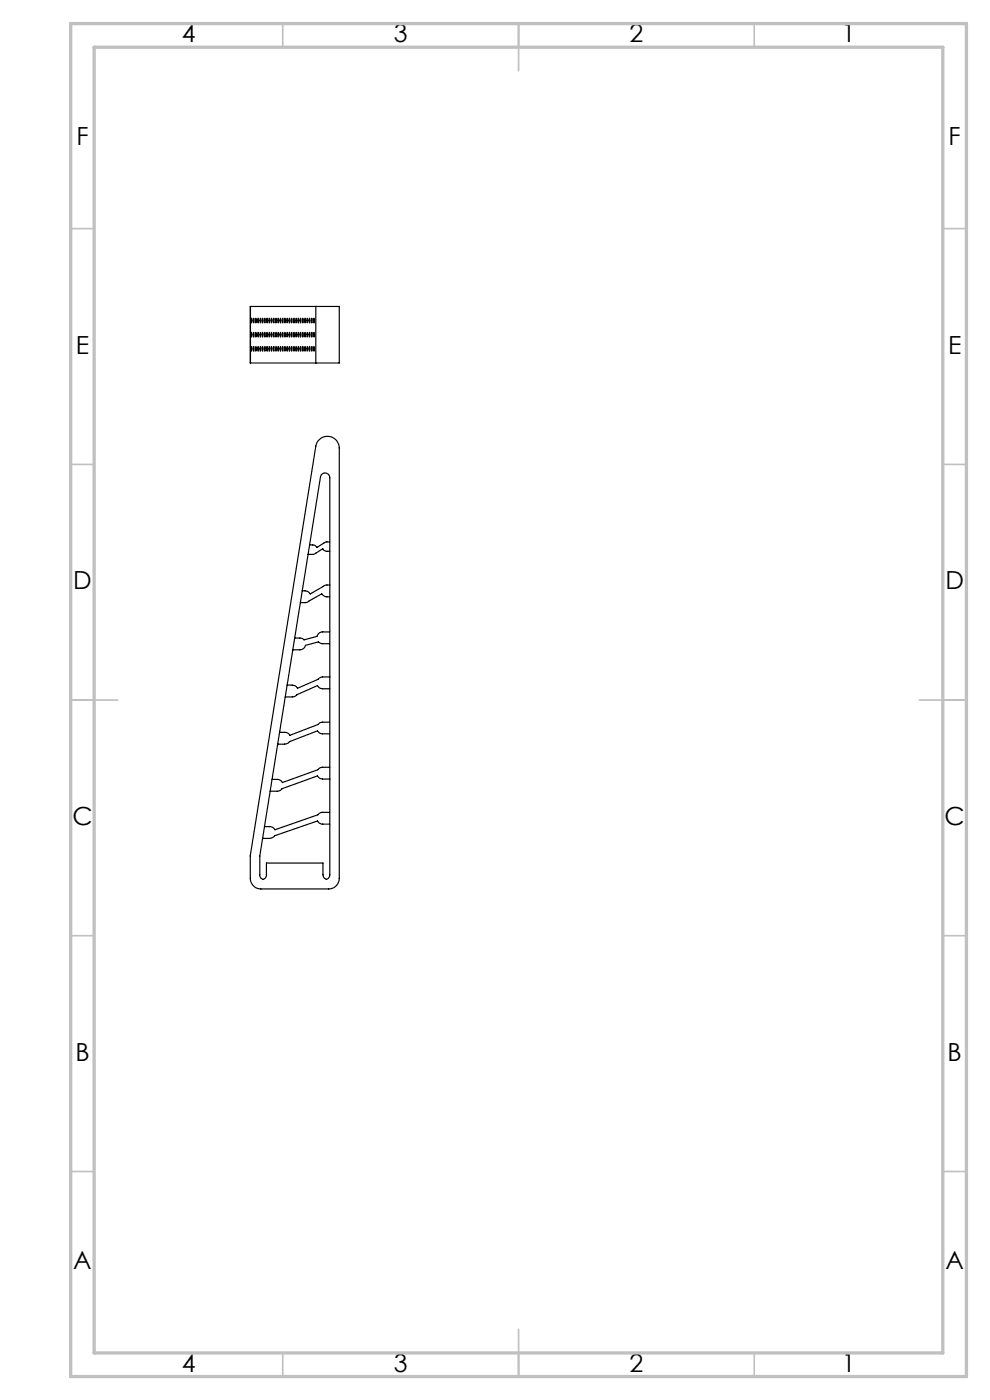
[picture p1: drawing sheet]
<svg xmlns="http://www.w3.org/2000/svg" width="210mm" height="297mm" viewBox="0 0 210 297" stroke-linecap="round" stroke-linejoin="round" font-family="sans-serif">
<defs><g id="words">
<g font-size="5.3">
<text x="38.5" y="9">4</text>
<text x="83.5" y="9">3</text>
<text x="133.6" y="9">2</text>
<text x="178.6" y="9">1</text>
<text x="16.2" y="30.8">F</text>
<text x="201.2" y="30.8">F</text>
<text x="16.1" y="75">E</text>
<text x="201.1" y="75">E</text>
<text x="15.5" y="125">D</text>
<text x="200.5" y="125">D</text>
<text x="15.4" y="175">C</text>
<text x="200.4" y="175">C</text>
<text x="16" y="225">B</text>
<text x="201" y="225">B</text>
<text x="15.5" y="269.3">A</text>
<text x="200.5" y="269.3">A</text>
<text x="38.5" y="291">4</text>
<text x="83.5" y="291">3</text>
<text x="133.6" y="291">2</text>
<text x="178.6" y="291">1</text>
</g>
</g></defs>
<g fill="none" stroke="#c0c0c0" stroke-width=".35">
<path d="M60 5v5M110 5v10M160 5v5M15 48.5h5M200 48.5h5M15 98.5h5M200 98.5h5M15 148.5h10M195 148.5h10M15 198.5h5M200 198.5h5M15 248.5h5"/>
<path d="M200 248.5h5M60 287v5M110 282v10M160 287v5"/>
</g>
<path d="M15 5h190v287h-190zM20 10h180v277h-180z" fill="none" stroke="#c0c0c0" stroke-width=".7"/>
<g fill="none" stroke="#000" stroke-width=".25">
<path d="M53.1 65v12M53.1 77h13.9M53.1 65h13.9M53.3 73.6v.9zM53.3 70.6v.9zM53.3 67.6v.9zM53.8 73.5v1zM53.8 70.5v1zM53.8 67.5v1zM54.3 73.6v.9zM54.3 70.6v.9zM54.3 67.6v.9z"/>
<path d="M54.7 67.6l.1 .9zM54.7 70.6l.1 .9zM54.7 73.6l.1 .9zM55.2 73.5v1zM55.2 67.5v1zM55.2 70.5v1zM55.7 67.6v.9zM55.7 70.6v.9zM55.7 73.6v.9zM56.2 67.5v1zM56.2 70.5v1zM56.2 73.5v1z"/>
<path d="M56.7 67.5v1zM56.7 70.5v1zM56.7 73.5v1zM57.1 73.6l.1 .3-.1 .6zM57.1 67.6l.1 .3-.1 .6zM57.1 70.6l.1 .3-.1 .6zM57.6 67.5v1zM57.6 70.5v1zM57.6 73.5v1zM58.1 67.5v1zM58.1 70.5v1zM58.1 73.5v1z"/>
<path d="M58.5 67.5v1zM58.5 70.5v1zM58.5 73.5v1zM59 73.5v1zM59 67.5v1zM59 70.5v1zM59.5 73.5v1zM59.5 67.5v1zM59.5 70.5v1zM60 70.5v1zM60 73.5v1zM60 67.5v1z"/>
<path d="M60.4 73.5v1zM60.4 70.5v1zM60.4 67.5v1zM60.9 73.6v.9zM60.9 70.6v.9zM60.9 67.6v.9zM61.3 73.6l.2 .3-.1 .6zM61.3 70.6l.2 .3-.1 .6zM61.3 67.6l.2 .3-.1 .6zM61.8 67.6l.1 .9zM61.8 73.6l.1 .9zM61.9 70.5v1z"/>
<path d="M62.3 73.6v.9zM62.3 70.6v.9zM62.3 67.6v.9zM62.8 73.5v1zM62.8 70.5v1zM62.8 67.5v1zM63.3 73.6v.9zM63.3 70.6v.9zM63.3 67.6v.9zM63.7 73.6l.2 .3-.2 .6zM63.7 67.6l.2 .3-.2 .6zM63.7 70.5v1z"/>
<path d="M64.2 73.6v.9zM64.2 67.6v.9zM64.2 70.5v1zM64.7 73.6l.1 .3-.1 .6zM64.7 70.6l.1 .3-.1 .6zM64.7 67.6l.1 .3-.1 .6zM65.2 67.5v1zM65.2 70.5v1zM65.2 73.5v1zM65.6 73.6l.1 .9zM65.6 67.6l.1 .9zM65.7 70.5v1z"/>
<path d="M66.1 67.5v1zM66.1 70.5v1zM66.1 73.5v1zM66.6 67.6v.9zM66.6 70.6v.9zM66.6 73.6v.9zM67 65h5v12h-5M67 65v12M67.5 93.5a2.51 2.51 0 0 1 2.8-.8 2.51 2.51 0 0 1 1.7 2.3v91.3a2.27 2.27 0 0 1-2.3 2.3h-14.3a2.27 2.27 0 0 1-2.3-2.3v-4.9l13.9-86.8zM68.2 100.7a1.01 1.01 0 0 1 1.1-.3 1.01 1.01 0 0 1 .7 .9v84.3a.72 .72 0 0 1-.6 .9 .72 .72 0 0 1-.9-.7v-2.7h-12v2.5a.74 .74 0 0 1-.7 .9 .74 .74 0 0 1-.7-.9v-4l12.9-80.4zM70 116.9h-1l-.5-.5-1.8 1.1-1.4 .1M70 115l-1.1 .1-1.7 1-.5-.4-1-.1"/>
<path d="M70 126.6h-.6a1.29 1.29 0 0 1-1.1-.6l-3.1 1.7-1.5 .1M70 124.1l-1.1 .1-3.1 1.8a1.22 1.22 0 0 0-1.1-.7h-.6M70 134.1h-1.6a1.23 1.23 0 0 0-1.2 .9l-2.7 .7-.5-.3h-1.5M70 136.6h-1.7l-.7-.4-2.8 .7a1.25 1.25 0 0 1-1.2 1h-1.5M70 146.1h-1.6a1.22 1.22 0 0 1-1.1-.7l-4.3 2-.5 .3-2 .1M70 143.6l-1.9 .1-.6 .4-4.4 1.9a1.23 1.23 0 0 0-1.1-.7h-1.1M70 153.2l-2.1 .1-.4 .4-6 2.3a1.29 1.29 0 0 0-1.1-.6h-1.1M70 155.7h-1.6a1.29 1.29 0 0 1-1.1-.7l-5.9 2.3-.7 .5-1.8 .1M70 172.3l-2 .1-.6 .5-9.1 3.1a1.23 1.23 0 0 0-1.1-.6h-1.1M70 174.8h-1.6a1.22 1.22 0 0 1-1.1-.6l-9.1 3.1-.6 .5-1.9 .1M70 165.3h-1.6a1.22 1.22 0 0 1-1.1-.7l-7.5 2.7-.6 .5h-1.9M70 162.8h-2l-.6 .5-7.5 2.7a1.22 1.22 0 0 0-1.1-.7h-1.1"/>
</g>
<use href="#words"/>
</svg>
